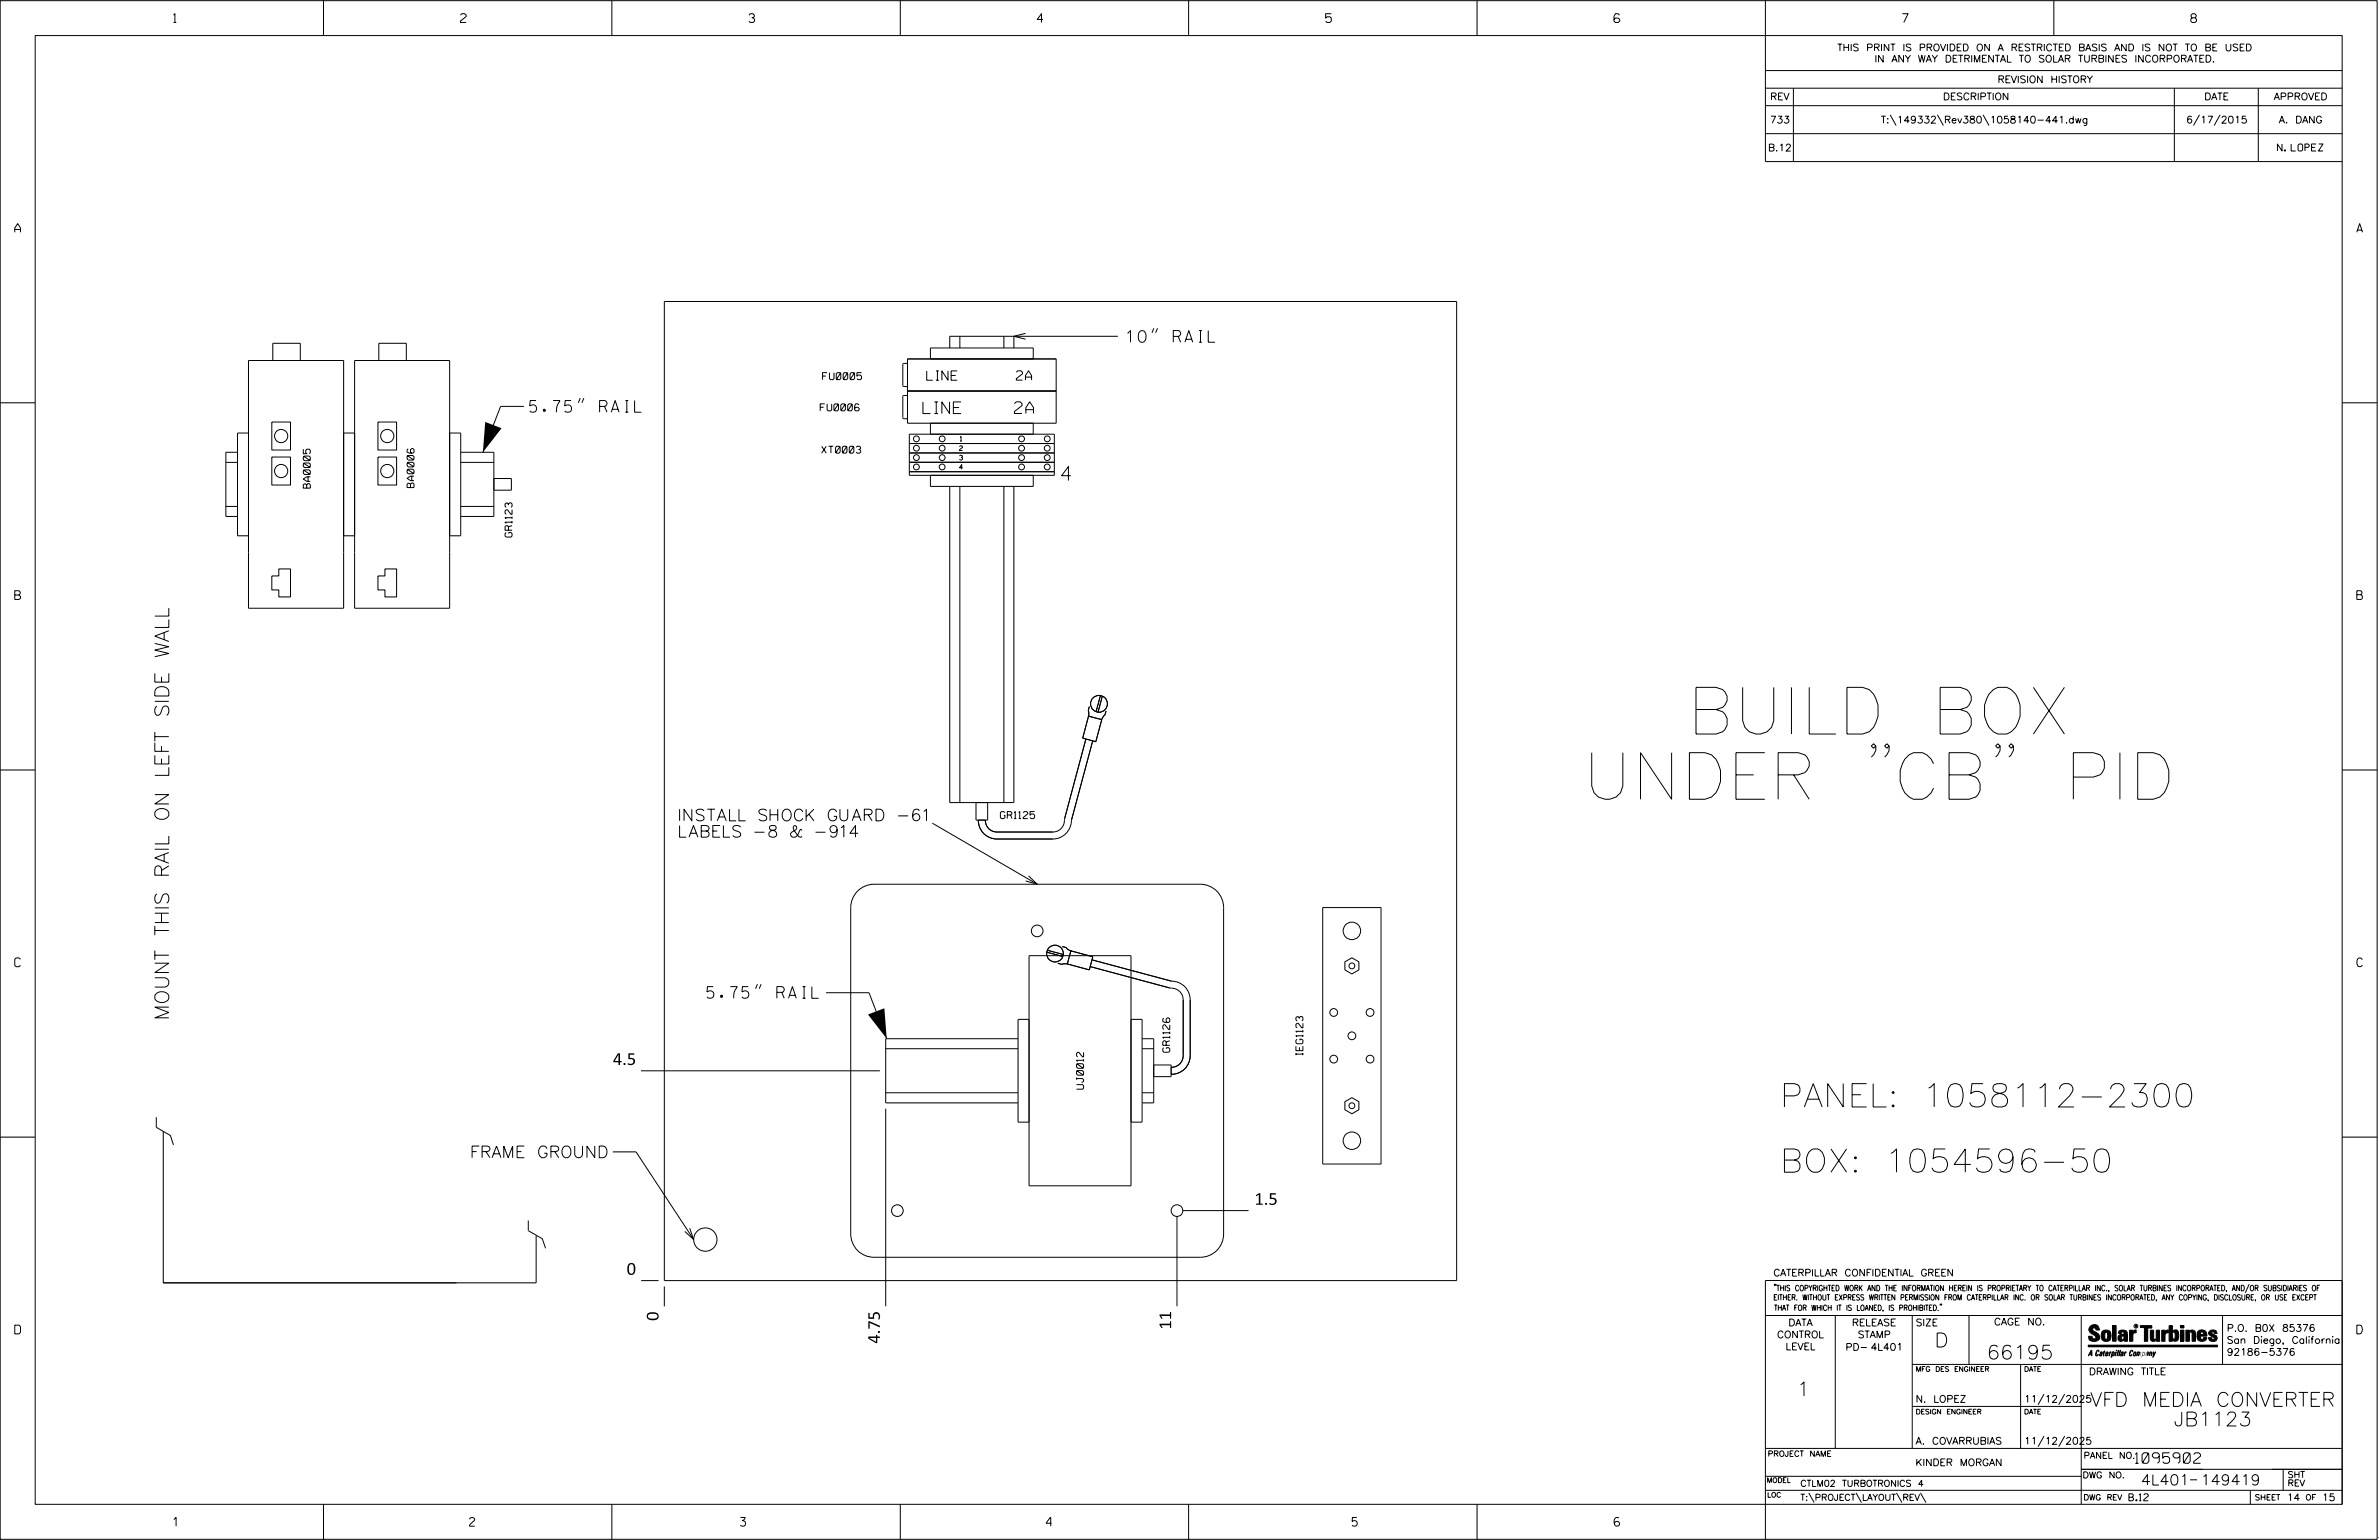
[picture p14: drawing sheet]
<svg xmlns="http://www.w3.org/2000/svg" width="864mm" height="559mm" viewBox="0 0 864 559" stroke-linecap="round" stroke-linejoin="round" font-family="sans-serif">
<defs><g id="words">
<g font-size="16.9">
<text x="612.5" y="266.3">BUILD BOX</text>
<text x="574.6" y="290">UNDER &quot;CB&quot; PID</text>
</g>
<g font-size="8.5">
<text x="646.1" y="401.7">PANEL: 1058112-2300</text>
<text x="646.1" y="425.4">BOX: 1054596-50</text>
</g>
<g font-size="5.1">
<text x="385.4" y="174.4">4</text>
<text x="61.3" y="370.3" transform="rotate(-90 61.3 370.3)">MOUNT THIS RAIL ON LEFT SIDE WALL</text>
<text x="702.3" y="488.8">D</text>
<text x="721.2" y="493.2">66195</text>
<text x="652.2" y="506.5">1</text>
<text x="758.8" y="510.3">VFD MEDIA CONVERTER</text>
<text x="789.1" y="517.4">JB1123</text>
</g>
<g font-size="4.2">
<text x="409" y="124.2">10&quot; RAIL</text>
<text x="192.3" y="149.6">5.75&quot; RAIL</text>
<text x="335" y="150.1">LINE</text>
<text x="368.2" y="150">2A</text>
<text x="246.7" y="297.9">INSTALL SHOCK GUARD -61</text>
<text x="246.7" y="303.8">LABELS -8 &amp; -914</text>
<text x="256.6" y="362.2">5.75&quot; RAIL</text>
<text x="222.5" y="386.4">4.5</text>
<text x="170.6" y="420.1">FRAME GROUND</text>
<text x="455.4" y="437.2">1.5</text>
<text x="227.5" y="462.6">0</text>
<text x="239" y="479.3" transform="rotate(-90 239 479.3)">0</text>
<text x="425.1" y="482.5" transform="rotate(-90 425.1 482.5)">11</text>
<text x="319.4" y="487.5" transform="rotate(-90 319.4 487.5)">4.75</text>
</g>
<g font-size="3.8">
<text x="775.1" y="531">1095902</text>
<text x="777.2" y="538.9">4L401</text>
<text x="798.8" y="538.9">149419</text>
</g>
<g font-size="3.4">
<text x="336.4" y="138">LINE</text>
<text x="368.9" y="137.9">2A</text>
</g>
<g font-size="3.2">
<text x="63" y="8.2">1</text>
<text x="167.2" y="8.2">2</text>
<text x="271.8" y="8.2">3</text>
<text x="376.5" y="8.2">4</text>
<text x="481.2" y="8.2">5</text>
<text x="690.6" y="8.2">7</text>
<text x="795.3" y="8.2">8</text>
<text x="5.4" y="84.3">A</text>
<text x="855.5" y="84.3">A</text>
<text x="5.4" y="217.5">B</text>
<text x="855.6" y="217.5">B</text>
<text x="5.4" y="350.8">C</text>
<text x="855.6" y="350.8">C</text>
<text x="5.4" y="484">D</text>
<text x="855.6" y="484">D</text>
<text x="62.8" y="553.8">1</text>
<text x="170.4" y="553.8">2</text>
<text x="268.8" y="553.8">3</text>
<text x="379.8" y="553.8">4</text>
<text x="490.8" y="553.8">5</text>
<text x="585.9" y="553.8">6</text>
</g>
<g font-size="2.5">
<text x="666.9" y="18.5">THIS PRINT IS PROVIDED ON A RESTRICTED BASIS AND IS NOT TO BE USED</text>
<text x="680.5" y="22.6">IN ANY WAY DETRIMENTAL TO SOLAR TURBINES INCORPORATED.</text>
<text x="725.1" y="30">REVISION HISTORY</text>
<text x="642.6" y="36.3">REV</text>
<text x="705.3" y="36.3">DESCRIPTION</text>
<text x="800.2" y="36.3">DATE</text>
<text x="825.4" y="36.3">APPROVED</text>
<text x="642.5" y="44.7">733</text>
<text x="682.8" y="44.7">T:\149332\Rev380\1058140-441.dwg</text>
<text x="793.6" y="44.7">6/17/2015</text>
<text x="827.3" y="44.7">A. DANG</text>
<text x="641.8" y="54.8">B.12</text>
<text x="826.7" y="54.8">N. LOPEZ</text>
<text x="298.6" y="137.8">FU0005</text>
<text x="297.7" y="149.1">FU0006</text>
<text x="298.3" y="164.4">XT0003</text>
<text x="112.6" y="177.1" transform="rotate(-90 112.6 177.1)">BA0005</text>
<text x="150.3" y="176.9" transform="rotate(-90 150.3 176.9)">BA0006</text>
<text x="185.9" y="194.9" transform="rotate(-90 185.9 194.9)">GR1123</text>
<text x="363.2" y="297">GR1125</text>
<text x="424.6" y="381.8" transform="rotate(-90 424.6 381.8)">GR1126</text>
<text x="473" y="382.9" transform="rotate(-90 473 382.9)">IEG1123</text>
<text x="393.3" y="395.2" transform="rotate(-90 393.3 395.2)">UJ0012</text>
<text x="643.8" y="463">CATERPILLAR CONFIDENTIAL GREEN</text>
<text x="645.1" y="485.5">CONTROL</text>
<text x="649.2" y="481.1">DATA</text>
<text x="672.3" y="481.1">RELEASE</text>
<text x="674.4" y="485.5">STAMP</text>
<text x="695.4" y="481.1">SIZE</text>
<text x="723.8" y="480.8">CAGE NO.</text>
<text x="808.4" y="483.1">P.O. B0X 85376</text>
<text x="648.2" y="489.8">LEVEL</text>
<text x="669.9" y="490">PD- 4L401</text>
<text x="808.4" y="487.5">San Diego, California</text>
<text x="808.4" y="491.8">92186-5376</text>
<text x="758.3" y="498.9">DRAWING TITLE</text>
<text x="695.4" y="508.9">N. LOPEZ</text>
<text x="734.8" y="508.9">11/12/2025</text>
<text x="695.4" y="524.1">A. COVARRUBIAS</text>
<text x="734.8" y="524.1">11/12/2025</text>
<text x="695.3" y="531.9">KINDER MORGAN</text>
<text x="772.8" y="544.6">B.12</text>
<text x="830.2" y="544.6">14</text>
<text x="842.9" y="544.6">15</text>
</g>
<g font-size="2.3">
<text x="756.4" y="529.2">PANEL NO.</text>
<text x="653.5" y="539.4">CTLM02 TURBOTRONICS 4</text>
<text x="756" y="536.3">DWG NO.</text>
<text x="830.4" y="539.3">REV</text>
<text x="830.4" y="536.2">SHT</text>
<text x="653.5" y="544.5">T:\PROJECT\LAYOUT\REV\</text>
</g>
<g font-size="2">
<text x="643.8" y="468.4">&quot;THIS COPYRIGHTED WORK AND THE INFORMATION HEREIN IS PROPRIETARY TO CATERPILLAR INC., SOLAR TURBINES INCORPORATED, AND/OR SUBSIDIARIES OF</text>
<text x="643.8" y="471.8">EITHER. WITHOUT EXPRESS WRITTEN PERMISSION FROM CATERPILLAR INC. OR SOLAR TURBINES INCORPORATED, ANY COPYING, DISCLOSURE, OR USE EXCEPT</text>
<text x="644" y="475.6">THAT FOR WHICH IT IS LOANED, IS PROHIBITED.&quot;</text>
<text x="641.7" y="528.5">PROJECT NAME</text>
<text x="756.3" y="544.3">DWG REV</text>
<text x="818.5" y="544.3">SHEET</text>
<text x="836.9" y="544.3">OF</text>
</g>
<g font-size="1.8">
<text x="695.4" y="497.6">MFG DES ENGINEER</text>
<text x="734.8" y="497.6">DATE</text>
<text x="695.4" y="513.1">DESIGN ENGINEER</text>
<text x="734.8" y="513.1">DATE</text>
<text x="641.3" y="538">MODEL</text>
<text x="641.5" y="543.3">LOC</text>
</g>
<g font-size="1.7">
<text x="348.6" y="160.1">1</text>
<text x="348.3" y="163.5">2</text>
<text x="348.3" y="166.9">3</text>
<text x="348.3" y="170.3">4</text>
</g>
<text font-size=".9" x="775.1" y="481.7">R</text>
</g></defs>
<g fill="none" stroke="#000" stroke-width=".36">
<path d="M.1 .2h862.8v558.4h-862.8zM12.8 12.9h837.4v533h-837.4zM117.4 .2v12.7M222.1 .2v12.7M326.8 .2v12.7M431.5 .2v12.7M536.2 .2v12.7M587.9 5.5l-.5-.5h-1l-.5 1v1.7l.5 .4h1l.6-.4v-.6l-.6-.5h-1l-.5 .5M640.9 .2v58.4h209.3M745.6 .2v12.7M640.9 25.6h209.3M640.9 32h209.3"/>
<path d="M640.9 38.3h209.3M651 32v26.6M789.3 32v26.6M819.8 32v26.6M640.9 48.5h209.3M686.2 41.7l2.1 3.8M703.3 41.7l2.2 3.8M719.9 41.7l2.1 3.8M798.4 41.7l-2.1 3.8M805.9 41.7l-2.1 3.8M241.2 109.4h287.6v355.3h-287.6zM418.9 119.1l-.7 1.7"/>
<path d="M420.2 119.1l-.7 1.7M99 130.8v-6.2h10v6.2M137.5 130.8v-6.2h10v6.2M329.4 131.9h-1.3l-.4 .3v7.7l.4 .4h1.3M329.4 130.2h54v23.4h-54zM337.7 130.2v-3.9h37.4v3.9M348.4 122v4.3M364.4 122v4.3M368.1 122v4.3M372.3 121l-4.2 1 4.2 1.1M405.8 122h-61v4.3M.1 146.2h12.7"/>
<path d="M98.7 153.1h6.7v10.2h-6.7zM137.2 153.1h6.8v10.2h-6.8zM190.2 147.5h-8.5l-6.4 16.6M210.6 144.5l-.7 1.7M211.9 144.5l-.7 1.7M329.4 143.5h-1.3l-.4 .4v7.7l.4 .3h1.3M329.4 141.9h54M330.1 157.6h52.6v14.9h-52.6zM337.7 153.6v4M375.1 153.6v4M850.2 146.2h12.7M82 167.8h4.2"/>
<path d="M86.2 164.1h-4.2v23.3h4.2M90.2 175.8v-45h34.5v45M98.7 165.8h6.7v10.2h-6.7zM128.7 175.8v-45h34.5v45M137.2 165.8h6.8v10.2h-6.8zM167.3 164.1h12v23.3h-12M167.3 167.8h12M179.3 173.6h6.3v4.3h-6.3M330.1 164.4h52.6M330.1 160.9h52.6M330.1 167.7h52.6M330.1 171.2h52.6"/>
<path d="M344.8 176.5v114.7h23.3v-114.7M348.4 176.5v114.7M364.4 176.5v114.7M375.1 172.5v4h-37.4v-4M82 183.8h4.2M90.2 194.4h-4v-37.3h4v63.6h34.5v-63.6h4v63.6h34.5v-63.6h4.1v37.3h-4.1M124.7 194.4h4M167.3 183.8h12M101.2 206.4h4.2v10.2h-4.2v-2.5h-2.5v-5.1h2.5zM139.7 206.4h4.3v10.2h-4.3v-2.5h-2.5v-5.1h2.5zM395.1 259.9l4.8 1.2-2.1 8-4.8-1.3zM395.4 256.4l-.4 1.4 .3 1-.2 1.4"/>
<path d="M399.5 252.4l-1.6 5.8M400.2 252.6l-1.6 5.8M401.5 258l-.4 1.4-.9 1.1-.4 1M.1 279.4h12.7M394.2 268.1l-7.7 28.9a4.4 4.4 0 0 1-4.3 4.9h-20.3a4.2 4.2 0 0 1-4.2-4.3M396.7 268.8l-7.8 28.9a6.8 6.8 0 0 1-6.7 6.7h-20.3a6.7 6.7 0 0 1-6.8-6.8M680.9 270.7l-.8 .8-.8-.8 .8-.8 .8 .8v1.6l-.8 1.6-.8 .8M685.8 270.7l-.8 .8-.9-.8 .9-.8 .8 .8v1.6l-.8 1.6-.9 .8M726.1 270.7l-.9 .8-.8-.8 .8-.8 .9 .8v1.6l-.9 1.6-.8 .8M730.9 270.7l-.8 .8-.8-.8 .8-.8 .8 .8v1.6l-.8 1.6-.8 .8M850.2 279.4h12.7M338.5 298.7l38 22.2"/>
<path d="M354.3 291.2v6.4h4.2v-6.4M373.4 317.8l3.1 3.1-4.2-1.2M311.3 323.4a8.5 8.5 0 0 1 6-2.5h118.4a8.5 8.5 0 0 1 8.5 8.4v118.4a8.4 8.4 0 0 1-8.5 8.5h-118.4a8.4 8.4 0 0 1-8.5-8.5v-118.4a8.6 8.6 0 0 1 2.5-5.9zM480.2 329.3h21.1v93.1h-21.1zM275 357.1l-.7 1.7M276.3 357.1l-.7 1.7M373.6 346.8h37v83.5h-37zM380 345.5l5.8 1.6M380.2 344.8l5.8 1.6M384 349.5l1.4 .4 1-.2 1.4 .2M385.6 343.5l1.4 .3 .7 .7 1.3 .6M388.7 345l8 2.2-1.3 4.7-7.9-2.1z"/>
<path d="M395.7 350.7l28.9 7.8a4.4 4.4 0 0 1 4.9 4.3v20.2a4.2 4.2 0 0 1-4.4 4.3M396.4 348.3l28.9 7.7a6.7 6.7 0 0 1 6.7 6.8v20.2a6.7 6.7 0 0 1-6.9 6.8M488.2 349l2.5-1.4 2.6 1.4v2.9l-2.6 1.5-2.5-1.5zM299.9 360.2h15.6l6.4 16.7M369.6 376.9h-48.1v23.3h48.1M373.6 369.9h-4v37.3h4M410.6 369.9h4v37.3h-4M414.6 376.9h4.2v23.3h-4.2M232.7 388.5h86.7M321.5 396.5h48.1M321.5 380.5h48.1M414.6 396.5h4.2"/>
<path d="M414.6 380.5h4.2M418.8 386.4h6.3v4.3h-6.3M488.2 399.8l2.5-1.5 2.6 1.5v2.9l-2.6 1.4-2.5-1.4zM.1 412.6h12.7M56.7 405.4v3.6l5.1 3 1.2 3.5M59.3 410.5v55h106.4M222.4 418h8.5l20.9 31.8M321.5 402.3v71.7M850.2 412.6h12.7M429.4 439.3h23.8M191.8 442.9v3.6l5.1 3 1.1 3.5M194.6 448.4v17.1h-135.3"/>
<path d="M250.4 445.7l1.4 4.1-3.2-3M427.2 441.4v32.6M232.8 464.7h6.2M241.2 466.8v7.2M640.9 477.3h209.3M644.2 466.1l-.1 .4M644.7 466.1l-.2 .4M666.2 477.3v48.3M694.2 477.3v48.3M704.4 473.3l-.1 .4M704.8 473.3l-.1 .4M714.8 477.3v17.8"/>
<path d="M755.5 477.3v68.6M806.8 477.3v17.8M816.5 466l-1.4 3.1M850.2 464.6h-209.3v94M850.2 464.8v81.1M694.2 495.1h156M733.5 495.1v30.5M758.6 481.4a2.02 2.02 0 0 1 3.1-.1l.5 1.3h-1.3l-.2-.6-.4-.2-.6 .1-.1 .4 .4 .7a2.46 2.46 0 0 1 2.2 2.9 2.83 2.83 0 0 1-3.8 .3l-.3-1.3h1.3l.2 .7 .6 .3 .5-.2 .2-.5-.4-.6-1.9-1.2-.4-.9zM759.2 491.3h-.7l.7-1.2v1.9h.2l-.1-2.1-1.3 2.1 .5-.5h.7M761.3 490l.3-.2 .4 .3-.1 .3-.3-.4-.4 .3-.3 1.6h.4l.4-.5-.3 .6-.4 .1-.3-.4zM762.6 490.6l.5-.1-.1 1.4h-.9a.74 .74 0 0 1 .9-.8l-.3 .7-.5 .1 .2-.5 .6-.2v-.5l-.7 .2zM763 483.2a2.17 2.17 0 0 1 3.1 0l.3 1.4-.3 1.5a2.17 2.17 0 0 1-3.1 0l-.3-1.5z"/>
<path d="M763.6 490.5l.4-.4 .2 .6h-.3l-.3 .9 .2 .4-.3-.1zM764.1 483.7l.5-.4 .4 .3v2.2l-.4 .2-.5-.2zM764.6 491.1l.6 .2v-.7l-.4-.1-.4 .6-.1 .8h.6M764.6 491.1l-.1 .8h.4M764.6 482.6v.8M764.8 490.7l.4 .1v.3h-.6zM765 491.5l-.1 .4zM766 490.5l-.5 1.5zM766 490.8l.4-.3-.4 .4M766.9 481h1.3v5.7h-1.3zM767 490.8l.5 .1-.3 .8-.4 .2zM767.3 490.5h-.5l-.5 2"/>
<path d="M767.3 490.5a.8 .8 0 0 1 .2 1 .8 .8 0 0 1-.9 .4l-.1 .6M767.3 490.5l-.1 .2M768.1 490.5l-.4 1.5zM768.2 489.9h.3l-.1 .2h-.2zM769 489.9l-.5 2.1zM769.7 489.9l-.6 2.1zM770.1 491.4l.5-.3-.5 .8zM770.4 491.9h.1M770.6 491.1l.1-.4-.7 .2 .1-.3 .6-.1 .2 .3-.5 1.1M770.6 491.1a.74 .74 0 0 0-.8 .8h.6M771 484.8h-.7l-.3 .6 .4 .7 .5-.3 .1-2.4h-.8l-.1 .4h-1.2a1.71 1.71 0 0 1 1.8-1.3 1.71 1.71 0 0 1 1.6 1.4v2.8h-1.1l-.1-.6M771 484.2l-1.5 .1a1.41 1.41 0 0 0 0 2.4l.5 .1 1.1-.7"/>
<path d="M771.2 486.1h-.1M771.4 490.5l.1 .3 .4-.3-.9 1.5zM771.5 490.8h.1M773 482.7h1.2v.5l.5-.5 .7-.1v1h-.6l-.5 .4-.1 2.7h-1.2zM773.3 490.3l.6-.4 .4 .2-.1 .4-.3-.4a1.28 1.28 0 0 0-.5 1.8l.6-.4-.1 .4-.8 .1zM774.7 490.8l.5-.3a.88 .88 0 0 1 .2 .9 .88 .88 0 0 1-.7 .7l-.2-.2zM774.8 490.9h.5l-.3 1h-.3l-.2-.2zM775.2 490.5l-.1 .2M776.8 481h4.3v.9h-1.5v4.8h-1.3M776.8 490.6l-.8 .2v-.3l-.4 1.5 .8-1.3v1.3l.3-1.2M779.3 491.1h.4M779.6 490.5h.3l-.3 1.4"/>
<path d="M779.6 490.7h.2l-.1 .4M779.7 491.1l-.1 .4M779.7 491.1l-.4 .2M780.1 492l.4-1.5 .1 .3 .3-.3 .3 .2-.3 1.3v-1.3l-.7 1.3M780.6 482.7h1.2v2.7l.1 .4 .4 .3 .4-.7v-2.7h1.2l.1 4h-1.3v-.5l-1.1 .6-.7-.3-.3-.7zM781.6 492.5l1-2-.8 1.3-.2-1.3-.2 2M784.7 482.7h1.2v.5l.5-.5 .7-.1v1h-.5l-.6 .4-.1 2.7h-1.2zM787.4 481h1.2v2a1.4 1.4 0 0 1 2.2 .2l.1 1.4-.4 1.9-1.5 .1-.4-.5v-1l.5 .9 .5-.3v-2.1l-.5-.4-.5 .7v2.8h-1.2zM791.5 482.7h1.3v4h-1.3zM791.5 481h1.3v.9h-1.3zM793.5 482.7h1.3v.4l.7-.5 1.1 .2 .4 .6v3.3h-1.2l-.3-3.4-.7 .2v3.2h-1.3zM794.8 483.1h.1"/>
<path d="M797.7 483.2a1.92 1.92 0 0 1 2.4-.5 1.92 1.92 0 0 1 1 2.1h-2.3v.8l.6 .5 .5-.3v-.5h1.2a1.83 1.83 0 0 1-2.1 1.4 1.83 1.83 0 0 1-1.5-2.1zM798.8 484.2v.6M799.1 483.4h.6l.2 .8h-1.1zM804.6 482.9a1.84 1.84 0 0 0-2.9 .8 3.3 3.3 0 0 0 2.2 1.9l-.5 .5-.4-.3-.1-.4h-1.2l.1 .6a1.92 1.92 0 0 0 2.9 .4M804.9 483.8h-1.2l-.2-.6-.5 .1-.1 .3 .1 .3 1.8 .9M805.1 488.1h-47.1v.6h47.1M694.2 510.3h61.3M742 505.8l-2.2 3.9M749.5 505.8l-2.2 3.9M640.9 525.6h209.2M640.9 535.7h114.6M742 521.1l-2.2 3.8"/>
<path d="M749.5 521.1l-2.2 3.8M755.5 533.2h94.7M795 537h2.6M828.8 533.2v7.6M117.4 545.9v12.7M222.1 545.9v12.7M326.8 545.9v12.7M431.5 545.9v12.7M536.2 545.9v12.7M640.9 540.8h209.3M656.6 541.7l2 3.5M673.8 541.7l1.9 3.5"/>
<path d="M688.4 541.7l2 3.5M697.2 541.7l1.9 3.5M816.9 541v4.9M863.5 558h.1"/>
<circle cx="102.1" cy="158.2" r="2.39"/>
<circle cx="140.6" cy="158.2" r="2.4"/>
<circle cx="332.7" cy="159.2" r="1.06"/>
<circle cx="342" cy="159.2" r="1.06"/>
<circle cx="370.8" cy="159.2" r="1.06"/>
<circle cx="380.2" cy="159.2" r="1.06"/>
<circle cx="102.1" cy="170.9" r="2.39"/>
<circle cx="140.6" cy="170.9" r="2.4"/>
<circle cx="332.7" cy="169.4" r="1.06"/>
<circle cx="332.7" cy="162.6" r="1.06"/>
<circle cx="332.7" cy="166" r="1.06"/>
<circle cx="342" cy="162.6" r="1.06"/>
<circle cx="342" cy="169.4" r="1.06"/>
<circle cx="342" cy="166" r="1.06"/>
<circle cx="370.8" cy="162.6" r="1.06"/>
<circle cx="370.8" cy="169.4" r="1.06"/>
<circle cx="370.8" cy="166" r="1.06"/>
<circle cx="380.2" cy="162.6" r="1.06"/>
<circle cx="380.2" cy="169.4" r="1.06"/>
<circle cx="380.2" cy="166" r="1.05"/>
<circle cx="398.9" cy="255.4" r="3.1"/>
<circle cx="376.5" cy="337.8" r="2.11"/>
<circle cx="490.7" cy="337.8" r="3.2"/>
<circle cx="383" cy="346" r="3"/>
<circle cx="490.7" cy="350.5" r="1.06"/>
<circle cx="484.1" cy="367.4" r="1.41"/>
<circle cx="490.7" cy="375.9" r="1.41"/>
<circle cx="497.3" cy="367.4" r="1.41"/>
<circle cx="484.1" cy="384.3" r="1.41"/>
<circle cx="497.3" cy="384.3" r="1.41"/>
<circle cx="490.7" cy="401.2" r="1.06"/>
<circle cx="490.8" cy="413.9" r="3.2"/>
<circle cx="325.8" cy="439.3" r="2.11"/>
<circle cx="427.2" cy="439.3" r="2.12"/>
<circle cx="256" cy="449.8" r="4.2"/>
<circle cx="775.4" cy="481.2" r=".69"/>
</g>
<g fill="#000">
<path d="M176.1 153.1l6 2.3-6.8 8.7zM315.1 368.1l5.9-2.2 .9 11zM768.1 490.5l-.4 1.5zM768.2 489.9h.3l-.1 .2h-.2zM769 489.9l-.5 2.1zM769.7 489.9l-.6 2.1zM791.5 481h1.3v.9h-1.3zM791.5 482.7h1.3v4h-1.3zM758 488.1h47.1v.6h-47.1z"/>
<path d="M759.2 489.9l-1.2 2.1 .5-.5h.7v.5h.2zM759.2 490.1v1.2h-.7z" fill-rule="evenodd"/>
<path d="M758.6 481.4a2.02 2.02 0 0 1 3.1-.1l.5 1.3h-1.3l-.2-.6-.4-.2-.6 .1-.1 .4 .4 .7a2.46 2.46 0 0 1 2.2 2.9 2.83 2.83 0 0 1-3.8 .3l-.3-1.3h1.3l.2 .7 .6 .3 .5-.2 .2-.5-.4-.6-1.9-1.2-.4-.9z" fill-rule="evenodd"/>
<path d="M761.3 490l.3-.2 .4 .3-.1 .3-.3-.4-.4 .3-.3 1.6h.4l.4-.5-.3 .6-.4 .1-.3-.4z" fill-rule="evenodd"/>
<path d="M762.6 490.6l.5-.1-.1 1.4h-.9a.74 .74 0 0 1 .9-.8l-.6 .3-.2 .5 .5-.1 .3-.6v-.5l-.7 .2z" fill-rule="evenodd"/>
<path d="M763.6 490.5l.4-.4 .2 .6h-.3l-.3 .9 .2 .4-.3-.1z" fill-rule="evenodd"/>
<path d="M764.8 490.5l.5 .3-.1 .5h-.6l.6-.2v-.3l-.4-.1-.3 1.2h.4l.3-.4-.6 .6-.3-.2v-.4z" fill-rule="evenodd"/>
<path d="M763 483.2a2.17 2.17 0 0 1 3.1 0l.3 1.4-.3 1.5a2.17 2.17 0 0 1-3.1 0l-.3-1.5zM764.1 483.7v2.1l.5 .2 .4-.2v-2.2l-.4-.3z" fill-rule="evenodd"/>
<path d="M766 490.5v.3l.4-.1-.4 .2-.5 1.1z" fill-rule="evenodd"/>
<path d="M766.8 490.5l-.5 2 .3-.6a.71 .71 0 0 0 .9-.5 .71 .71 0 0 0-.4-.9zM767 490.8l.5 .1-.3 .8-.4 .2z" fill-rule="evenodd"/>
<path d="M766.9 481h1.3v5.7h-1.3z" fill-rule="evenodd"/>
<path d="M770.1 490.6l.6-.1 .2 .3-.4 1.2-.5 .1-.2-.5 .3-.5h.5l-.7 .5v.3l.4-.1 .4-.9-.5-.2-.2 .2z" fill-rule="evenodd"/>
<path d="M769.4 482.8l-.5 1h1.2l.1-.4h.8v.8l-1.5 .1a1.41 1.41 0 0 0 0 2.4l.5 .1 1.1-.7 .1 .6h1.1v-2.8a1.79 1.79 0 0 0-2.4-1.2zM770.3 484.8h.7l-.1 1-.5 .3-.4-.7z" fill-rule="evenodd"/>
<path d="M771.4 490.5l.1 .3 .4-.3-.9 1.5z" fill-rule="evenodd"/>
<path d="M773 482.7h1.2v.5l.5-.5 .7-.1v1h-.6l-.5 .4-.1 2.7h-1.2z" fill-rule="evenodd"/>
<path d="M773.3 490.3l.6-.4 .4 .2-.1 .4-.3-.4a1.28 1.28 0 0 0-.5 1.8l.6-.4-.3 .5h-.6z" fill-rule="evenodd"/>
<path d="M774.7 490.8l-.2 1.1h.7a.96 .96 0 0 0 0-1.4zM774.8 490.9h.5l-.1 .6-.5 .4-.2-.2z" fill-rule="evenodd"/>
<path d="M776 490.5v.3l.4-.3 .2 .3 .7-.2-.3 1.4v-1.3l-.6 1.3v-1.3l-.8 1.3z" fill-rule="evenodd"/>
<path d="M776.8 481h4.3v.9h-1.5v4.8h-1.3v-4.8h-1.5z" fill-rule="evenodd"/>
<path d="M777.9 490.5l-.5 2 .3-.6a.71 .71 0 0 0 .9-.5 .71 .71 0 0 0-.4-.9zM778.1 490.8l.3-.1 .1 .4-.5 .8-.2-.5z" fill-rule="evenodd"/>
<path d="M779.3 490.6l.6-.1-.3 1.5-.7-.1a.67 .67 0 0 1 .8-.8l-.6 .3-.1 .5 .4-.1 .4-.9-.4-.2-.3 .2z" fill-rule="evenodd"/>
<path d="M780.5 490.5l.1 .3 .3-.3 .3 .2-.3 1.3v-1.3l-.8 1.3z" fill-rule="evenodd"/>
<path d="M780.6 482.7h1.2v2.7l.1 .4 .4 .3 .4-.7v-2.7h1.2l.1 4h-1.3v-.5l-1.1 .6-.7-.3-.3-.7z" fill-rule="evenodd"/>
<path d="M781.6 490.5l.2 1.3 .8-1.3-1.2 2z" fill-rule="evenodd"/>
<path d="M784.7 482.7h1.2v.5l.5-.5 .7-.1v1h-.5l-.6 .4-.1 2.7h-1.2z" fill-rule="evenodd"/>
<path d="M787.4 481h1.2v2a1.4 1.4 0 0 1 2.2 .2l.1 1.4-.4 1.9-1.5 .1-.4-.5v-1l.5 .9 .5-.3v-2.1l-.5-.4-.5 .7v2.8h-1.2z" fill-rule="evenodd"/>
<path d="M793.5 482.7h1.3v.4a1.29 1.29 0 0 1 2.2 .3v3.3h-1.2l-.3-3.4-.7 .2v3.2h-1.3z" fill-rule="evenodd"/>
<path d="M797.7 483.2a1.92 1.92 0 0 1 2.4-.5 1.92 1.92 0 0 1 1 2.1h-2.3v.8l.6 .5 .5-.3v-.5h1.2a1.83 1.83 0 0 1-2.1 1.4 1.83 1.83 0 0 1-1.5-2.1zM799.1 483.4l-.3 .8h1.1l-.2-.8z" fill-rule="evenodd"/>
<path d="M801.9 483.2a1.94 1.94 0 0 1 3 .1v.5h-1.2l-.2-.6-.5 .1-.1 .3 .1 .3 1.8 .9a1.2 1.2 0 0 1 .1 1.3 1.2 1.2 0 0 1-1.2 .7l-1.6-.4-.4-1h1.2l.1 .4 .4 .3 .5-.5a3.3 3.3 0 0 1-2.2-1.9z" fill-rule="evenodd"/>
<circle cx="761.4" cy="492" r=".07"/>
<circle cx="762.2" cy="485.1" r=".07"/>
<circle cx="769.3" cy="492" r=".07"/>
<circle cx="773.1" cy="486.7" r=".07"/>
<circle cx="791.5" cy="486.7" r=".07"/>
<circle cx="791.5" cy="481" r=".07"/>
<circle cx="794.8" cy="486.7" r=".07"/>
</g>
<use href="#words"/>
</svg>
